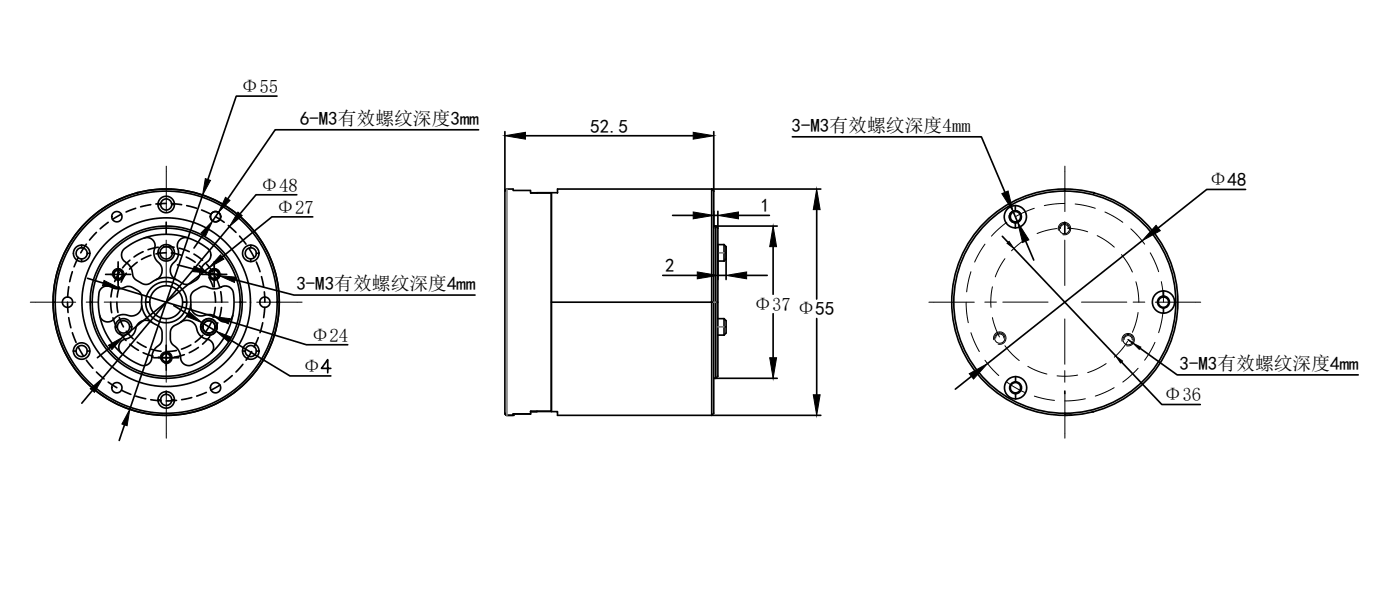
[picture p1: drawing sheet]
<svg xmlns="http://www.w3.org/2000/svg" width="210mm" height="92mm" viewBox="0 0 210 92" stroke-linecap="round" stroke-linejoin="round" font-family="sans-serif">
<defs><g id="words">
<g font-size="2.8">
<text x="36.2" y="14">Φ55</text>
<text x="45.1" y="18.8">6-M3有效螺纹深度3mm</text>
<text x="88.8" y="19.9">52.5</text>
<text x="119" y="19.8">3-M3有效螺纹深度4mm</text>
<text x="39.1" y="28.8">Φ48</text>
<text x="181.7" y="28">Φ48</text>
<text x="41.5" y="32.1">Φ27</text>
<text x="114.4" y="31.9">1</text>
<text x="100" y="40.9">2</text>
<text x="44.6" y="43.6">3-M3有效螺纹深度4mm</text>
<text x="113.3" y="46.7">Φ37</text>
<text x="119.8" y="47.4">Φ55</text>
<text x="46.7" y="51.3">Φ24</text>
<text x="45.5" y="56">Φ</text>
<text x="177.4" y="55.6">3-M3有效螺纹深度4mm</text>
<text x="175" y="60.3">Φ36</text>
</g>
</g></defs>
<!-- layer: 0 -->
<g fill="none" stroke="#000" stroke-width=".25">
<path d="M41.6 14.4h-6.1l-4.2 12.6M72 19.5h-30.6l-7.2 10.4M75.9 19.8v42.3l.2 .3h.1M107.3 19.8v8.9M11.8 38.7l-.7 1.4M12.3 37.2l.6 .3 .2 .6M12.3 36.8v.4l-.5 .2a.83 .83 0 0 0-.3 .9 .83 .83 0 0 0 .8 .6v.4M13 36.7l-.9 1.3M13.5 38.1h-.4l-.2 .6-.6 .2M14.5 34.9l-1 1.2M16.3 33.4l-1.2 1M18.3 32.2l-1.4 .8"/>
<path d="M18.6 37.5a10 10 0 0 1 12.9 .1 1.36 1.36 0 0 1-.7 2l-.3 .3a3.6 3.6 0 0 0-.6 1.7l-.3 .4-.9 .6a1.44 1.44 0 0 1-1.8-.4 4 4 0 0 0-4.6 .5h-.7l-1.1-.6a1.78 1.78 0 0 1-.7-1.6l-.1-.1a3.5 3.5 0 0 0-1.2-1.4 1.23 1.23 0 0 1 .1-1.5zM19.5 39.1l-1.1 1.1M20.4 31.3l-1.4 .6M20.6 29h.1h-.1M20.6 39.4l-1.1 1M21.5 37.8l-1.4 .8M21.7 35.8a1.24 1.24 0 0 1 1.6 1.1l-.2 1.3 .4 .9a1.64 1.64 0 0 1 .2 2.8l-.2 .1M22.7 30.8l-1.6 .3M22.7 38.4l-1.4 .6M23.8 30.7h.4M23.8 38v-.4l.3-.5 .4-.3h.5h.5l.4 .3 .2 .4 .1 .5M23.8 37.1l-1.5 .4"/>
<path d="M24.1 38h-.3l.2 .7 .4 .4 .5 .1h.5l.4-.3 .3-.4 .1-.5h-.3l-.1 .5-.5 .3-.4 .1-.5-.2a.93 .93 0 0 1 .2-1.5 .93 .93 0 0 1 1.3 .8M24.6 37.1h1.6M25 30.6l-1.6 .1M25 38l-1.6 .2M25 33.4v1.7M25.8 30.6l1.5 .2M25.8 38l1.5 .4M25.8 30.7h.4M26.7 39.8l2.4 .6M27 37.3l1.5 .5M28 38.6l1.3 .8M28.1 30.9l1.5 .4"/>
<path d="M28.3 35.8a1.29 1.29 0 0 0-1.4 .4 1.29 1.29 0 0 0-.1 1.5 2.25 2.25 0 0 1-1 2.1 1.54 1.54 0 0 0 .7 2.2M29.2 38.2l1.3 .9M30 39.9l1 1.1M30.3 31.6l1.4 .6M30.5 29.3l-11 32.2M30.6 35.2l-1.4 2.1M31 39.6l1 1.3M32.4 32.6l1.3 .8M32.8 31.9l-.8 1.3M34.3 33.9l1.2 1M34.5 34l-19 22.8M36 35.5l1 1.2"/>
<path d="M37.4 37.3l.8 1.4M37.7 37.2l.6 .3 .2 .6M37.7 36.8v.4l-.5 .2a.84 .84 0 0 0-.3 .9 .84 .84 0 0 0 .8 .6v.4M38.5 39.4l.6 1.4M38.9 38.1h-.4l-.2 .6-.6 .2M44.6 29.3h-6.1l-2.4 2.8M47 32.6h-6.1l-7.5 6M75.9 28.7l.2-.3h.1h.9v.2h2.7v.4h3.1v32.8h-3.1v.4h-2.7v.2h-.9M79 20.4h25.2M80.7 29h-.9M82.9 29v32.8h-3.1M83.8 29h-3.1"/>
<path d="M101.1 32.4h3.1M107.3 34h9.6M107.3 31.7v2.6M107.3 32.4h.6M107.3 28.7v16.7h-.3v17l.3-.3v-16.7M107.3 28.7l-.3-.3v17h-24.1M107.9 34.3l-.3-.3v22.8l.3-.3v-11.1M107.9 34.3v11.1h-.3M107.9 31.7v2.6M108.9 36.7l.3 .4M108.9 36.8v2.4h-1M108.9 36.8h-1v5.2"/>
<path d="M109.2 37.1v.9h-.3M109.2 38v.9l-.3 .3M109.2 37.1v4.9M111 32.4h4.7M116.2 37.1v7.1M119.1 20.6h28.5l3.5 8.3M122.8 31.5v13.4M123.4 28.4h-39.6v.6M150.7 35.5l.9 .9M152.3 31.7l.7 1.7M152.4 37.3l15.4 16.2M152.7 30.9v.8"/>
<path d="M152.7 30.9a1.67 1.67 0 0 0-1.7 1.7 1.67 1.67 0 0 0 1.7 1.6M152.7 30.9a1.67 1.67 0 0 1 1.6 1.7 1.67 1.67 0 0 1-1.6 1.6M152.7 31.7a.9 .9 0 0 1 .9 .9 .9 .9 0 0 1-.9 .9M152.7 31.7a.9 .9 0 0 0-.9 .9 .9 .9 0 0 0 .9 .9M152.7 33.5v.7M154.2 36.2l1.2 2.9M160.1 28.4v.3M160.1 28.4a17 17 0 0 1 17 17 17 17 0 0 1-17 17M160.1 28.4a17 17 0 0 0-17 17 17 17 0 0 0 17 17M160.1 28.7a16.7 16.7 0 0 1 16.7 16.7 16.7 16.7 0 0 1-16.7 16.7M160.1 28.7a16.7 16.7 0 0 0-16.7 16.7 16.7 16.7 0 0 0 16.7 16.7M160.1 33.4v1.7"/>
<path d="M164.4 29h.1M171.7 36.2l-23.2 18.4M187.3 28.5h-5.9l-7.3 5.8M8 45.4l.1-1.7 .2-1.6 .4-1.6 .6-1.6 .7-1.5 .9-1.4 .9-1.4 1.2-1.2 1.2-1.1 1.3-1 1.5-.9 1.5-.7 1.6-.6 1.6-.4 1.6-.2 1.7-.1 1.7 .1 1.6 .2 1.4 .4 1.8 .6 1.5 .7 1.4 .9 1.4 1 1.2 1.1 1.1 1.2 1 1.4 1.5 2.7 .6 1.6 .4 1.6 .3 1.6 .1 1.9M8.3 45.4h-.3l.1 2.3 .4 2 .6 1.8 .8 1.7 .8 1.5 1 1.3 1.1 1.3 1.2 1.1 1.4 1 1.4 .9 1.5 .7 1.6 .6 1.6 .4 1.6 .3 1.9 .1 1.9-.1 1.6-.3 1.8-.5 1.4-.5 1.5-.7 1.4-.9 1.3-1 1.3-1.1 1.2-1.4 1-1.4 .8-1.5 .7-1.5 .6-2 .3-1.8 .2-2.3h-.3M10.2 45.4v1.6M10.3 47.7l.4 1.5M10.3 43.1l-.1 1.5M10.9 40.8l-.4 1.5M10.9 50l.5 1.4M11 52.7h.4l.3 .6 .5 .3 .7-.3 .2-.6h.4M11.4 52.7l.3-.5 .6-.3 .6 .3 .2 .5"/>
<path d="M11.8 52.1l.7 1.4M13 54.1l1 1.2M13.2 41.8l2.3 .7M13.6 45.4a11.4 11.4 0 0 1 11.4-11.4 11.4 11.4 0 0 1 11.4 11.4M13.9 45.4h-.3a11.4 11.4 0 0 0 11.4 11.4 11.4 11.4 0 0 0 11.4-11.4h-.3M13.9 58.7l-1.6 1.9M14.5 55.9l1.2 1M15.2 43.4a1.44 1.44 0 0 1 1.9-.1l.4 .1a3.6 3.6 0 0 0 1.8-.4l.5 .1 .9 .5a1.44 1.44 0 0 1 .6 1.7 3.9 3.9 0 0 0 2.6 3.8l.4 .6 .1 1.2a1.79 1.79 0 0 1-1 1.4l-.2 .2a3.6 3.6 0 0 0-.5 1.7 1.24 1.24 0 0 1-1.6 .6 10 10 0 0 1-6.1-11.2zM16.3 57.4l1.3 .9M16.6 52.2l-2 1.5M16.6 45.4l.2 1.6M17 43.1l-.3 1.5"/>
<path d="M17 47.8l.6 1.4M17.3 49.1l.1 .4 .2 .4 .5 .4 .5 .1 .4-.1 .4-.3 .3-.4 .1-.5M17.6 45.4l.1 1.5M17.6 49.1l.3 .7 .7 .2 .6-.2 .3-.7M17.6 48.3l.7-.4 .7 .1 .6 .4 .2 .7h-.3l-.2-.6-.4-.2-.3-.1-.7 .3-.3 .6h-.3l.1-.4zM17.8 40.6v1.3M17.9 43.3l14.2 4.3M17.9 43.1l-.3 1.5M17.9 47.7l.7 1.4M18 40.9l-.8 1.4M18 49.9l.9 1.3M18.3 58.6l1.4 .7"/>
<path d="M19 41l-.8 1.4M19 49.8l1 1.1M19.5 51.7l1.3 .9M20.4 59.5l1.5 .4M20.6 51.4l1.4 .8M21.3 45.9a1.65 1.65 0 0 1-2.5 1.4h-.6l-.7 .3a1.62 1.62 0 0 1-1.6 .7l-.6-.3-.3-.6M21.5 53l1.5 .5M21.9 45.4h.6a2.47 2.47 0 0 0 2.5 2.5 2.47 2.47 0 0 0 2.5-2.5h.6M22.5 45.4a2.47 2.47 0 0 1 2.5-2.5 2.47 2.47 0 0 1 2.5 2.5M22.7 52.5l1.5 .3M22.8 48.4a1.61 1.61 0 0 0-2.5 1.4l-.4 .6-.5 .4a1.61 1.61 0 0 0-1.5 1v.7l.4 .6M23.8 53.7h1.6"/>
<path d="M25 58.8v.3M26.1 45.9l2.1 1.3M26.5 52.7l-1.5 .1M27.2 48.4a1.61 1.61 0 0 1 2.5 1.4l.4 .7 .8 .4a1.26 1.26 0 0 1 1.1 .8 1.26 1.26 0 0 1-.2 1.3M27.7 53.3l-1.5 .4M28.7 45.8a1.61 1.61 0 0 0 2.4 1.5h.7l.7 .3a1.61 1.61 0 0 0 1.6 .7l.6-.3 .3-.6M28.7 51.8l-1.4 .7M28.8 59.7l-1.5 .4M29 43.9l1.1-.7a1.78 1.78 0 0 1 1.7 .2h.2a3.5 3.5 0 0 0 1.8-.4 1.24 1.24 0 0 1 1.3 1 10 10 0 0 1-6.7 10.9 1.36 1.36 0 0 1-1.3-1.6l-.1-.4a3.6 3.6 0 0 0-1.2-1.3l-.2-.5v-1.1a1.23 1.23 0 0 1 .8-1.2 3.7 3.7 0 0 0 2.3-3.4v-.9zM29.8 52.2l-1.3 .8M30.2 49.1l.1-.5 .2-.3 .4-.3 .5-.1 .4 .1 .4 .2 .4 .4v.5M30.4 48.5l2.1 1.3"/>
<path d="M30.5 49.1l.3 .7 .6 .2 .7-.2 .2-.7h.3v.5l-.3 .4-.4 .3-.5 .1-.5-.1-.4-.3-.2-.4-.1-.5h.3l.3-.6 .6-.3 .7 .3 .2 .6M30.5 50.4l-1.1 1M31 59l-1.4 .5M31.4 41.7l.6 1.4M31.5 41l1.5 .4M31.5 40.2l-13 10.4M31.5 50.6l-1 1.1M31.8 48.4l-.8 1.4M32.2 43.9l.2 1.5M32.4 46.2l-.4 1.5M32.4 41.6l.6 1.5M32.7 48.5l-.7 1.4"/>
<path d="M32.8 41.2h-1.2M33.1 57.8l-1.4 .8M33.2 43.8l.1 1.6M33.3 46.2l-.3 1.6M34.5 48.3l11.6 3.5h6.2M34.6 51l9 5.5h6.1M34.9 56.4l-1.2 1M35.3 42l8.9 2.3h27.2M36.5 52.7h.4l.2 .6 .6 .3 .6-.3 .2-.6h.4M36.5 54.7l-1 1.2M36.9 52.7l.2-.5 .6-.3 .6 .3 .2 .5M37.8 52.8l-.8 1.3"/>
<path d="M38.8 50.7l-.6 1.4M39.3 41.6l.3 1.5M39.5 48.5l-.4 1.5M39.7 43.9l.1 1.5M39.8 46.2l-.2 1.5M49.7 55.4h-1.4l1-1.4v2M99.6 41.4h5.2M107.3 56.8h9.6M107.9 50.4h1M107.9 47.9h1M107.9 41.4h1.3M108.9 47.9l.3 .3v.9h-.3"/>
<path d="M108.9 47.9v2.5M109.2 49.1v.9l-.3 .4M112.3 41.4h3.1M116.2 47.1v6.6M122.8 47.9v11.4M146.1 56.6l-2.5 1.9M152.7 56.6v.8M152.7 56.6a1.67 1.67 0 0 1 1.7 1.7 1.67 1.67 0 0 1-1.7 1.6M152.7 56.6a1.67 1.67 0 0 0-1.7 1.7 1.67 1.67 0 0 0 1.7 1.6M152.7 57.4a.9 .9 0 0 0-.9 .9 .9 .9 0 0 0 .9 .9M152.7 57.4a.9 .9 0 0 1 .9 .9 .9 .9 0 0 1-.9 .9M152.7 59.2v.7"/>
<path d="M160.1 58.8v.3M168.6 54.4l6.1 6.4h5.8M169.6 51l.8 .6M171.4 52.3l5.6 4h27.2M174.9 43.7v.8M174.9 43.7a1.67 1.67 0 0 0-1.6 1.7 1.67 1.67 0 0 0 1.6 1.7M174.9 43.7a1.67 1.67 0 0 1 1.7 1.7 1.67 1.67 0 0 1-1.7 1.7M174.9 44.5a.9 .9 0 0 1 .9 .9 .9 .9 0 0 1-.9 .9M174.9 44.5a.9 .9 0 0 0-.9 .9 .9 .9 0 0 0 .9 .9M174.9 46.3v.8M18.7 63.8l-.8 2.4M22.7 60.1l1.5 .1"/>
<path d="M23.8 60.1h.4l.2 .6 .5 .2 .7-.2 .2-.6h.4M24.2 60.1l.2-.6 .6-.2 .6 .2 .2 .6M26.5 60.2h-1.5M76.2 62.4h.9M77.1 62.4h.1M79.8 62.2h-2.7M79.8 61.8h.9M82.9 61.8h.9v.6h39.6M160.1 62.1v.3M161.1 62.4h-1M164.4 61.8h.1M164.4 61.8l-.2 .1"/>
<circle cx="12.3" cy="38.1" r="1.24"/>
<circle cx="17.6" cy="32.6" r=".77"/>
<circle cx="25" cy="30.7" r=".84"/>
<circle cx="25" cy="30.7" r="1.24"/>
<circle cx="32.4" cy="32.6" r=".77"/>
<circle cx="37.7" cy="38.1" r="1.24"/>
<circle cx="152.7" cy="32.6" r=".9"/>
<circle cx="152.7" cy="32.6" r=".77"/>
<circle cx="10.2" cy="45.4" r=".77"/>
<circle cx="12.3" cy="52.7" r="1.24"/>
<circle cx="17.6" cy="58.3" r=".77"/>
<circle cx="17.8" cy="41.2" r=".62"/>
<circle cx="17.8" cy="41.2" r=".77"/>
<circle cx="25" cy="45.4" r="17"/>
<circle cx="25" cy="45.4" r="12.7"/>
<circle cx="25" cy="45.4" r="16.7"/>
<circle cx="25" cy="53.7" r=".62"/>
<circle cx="25" cy="53.8" r=".77"/>
<circle cx="25" cy="45.4" r="3.1"/>
<circle cx="25" cy="45.4" r="11.1"/>
<circle cx="31.4" cy="49.1" r="1.24"/>
<circle cx="31.4" cy="49.1" r=".93"/>
<circle cx="32.2" cy="41.2" r=".77"/>
<circle cx="32.2" cy="41.2" r=".62"/>
<circle cx="32.4" cy="58.3" r=".77"/>
<circle cx="37.7" cy="52.7" r="1.24"/>
<circle cx="39.8" cy="45.4" r=".77"/>
<circle cx="152.7" cy="58.3" r=".77"/>
<circle cx="174.9" cy="45.4" r=".77"/>
<circle cx="25" cy="60.1" r="1.24"/>
</g>
<path d="M76.2 28.4v34M107.9 38h1M107.3 45.4h.3M107.9 49.1h1" fill="none" stroke="#808080" stroke-width=".25"/>
<g fill="#000" stroke="#000" stroke-width=".15">
<path d="M75.9 20.4l3.1-.5v1zM104.2 19.9l3.1 .5-3.1 .5zM32 33.2l-1.1 2.3-.7-.5zM30.9 26.8l.7 .3-1.1 2.2zM33.1 38.3l.6 .6-2.2 1.3zM33.9 29.6l.7 .5-1.8 1.8zM35.8 31.9l.6 .5-1.9 1.6zM104.2 31.8l3.1 .6-3.1 .5zM107.9 32.4l3.1-.6v1.1zM116.2 34l.6 3.1h-1.1zM122.8 28.4l.5 3.1h-1zM150.6 29.1l1-.4 .7 3z"/>
<path d="M151.4 36.6l.3-.3 .7 1zM153 33.4l1.7 2.6-1 .4zM173.8 33.9l.7 .8-2.8 1.5zM13.6 58.4l1.9-1.6-1.3 2.1zM15.6 42.1l2.3 1.2-2.5-.4zM16.3 51.9l2.2-1.3-1.7 1.9zM28.5 46.8l1.9 1.7-2.4-1zM29.2 40l2.3 1-2.5-.2zM32.1 47.6l2.5 .3-.3 .8zM32.5 49.8l2.3 .9-.4 .7zM33 41.4l2.5 .2-.3 .8zM104.8 40.9l3.1 .5-3.1 .5z"/>
<path d="M109.2 41.4l3.1-.5v1zM115.7 53.7h1.1l-.6 3.1zM122.3 59.3h1l-.5 3.1zM145.7 56.1l2.8-1.5-2.1 2.4zM167.8 53.5l1 .7-.3 .3zM170.4 51.6l1.1 .6-.2 .3zM19.5 61.5l-.4 2.5-.8-.3z"/>
</g>
<g fill="none" stroke="#000" stroke-width=".15">
<path d="M25 36.1v6.8M25 25v6.8M148.1 36.7l-.8 1.2-.8 1.5M151.1 38.9l-.9 1.4-.6 1.3M151.4 33.4l-1.1 .9-1.2 1.2M154.5 35.8l-1.3 .9-1.1 1M155.5 31.3l-1.5 .6-1.3 .7M158.9 34.3l-1.6 .3-1.4 .5M159.1 34.6a.94 .94 0 0 1 .9-1.2 .94 .94 0 0 1 1 1 .94 .94 0 0 1-1.2 .9M159.4 34.4a.62 .62 0 0 1 .6-.7 .62 .62 0 0 1 .7 .7M160.1 30.6h-1.5l-1.6 .3M160.1 36.1v6.8"/>
<path d="M160.1 25v6.8M160.5 34.3l1.5 .1 1.5 .4M161.6 30.7l1.7 .2 1.4 .4M165 35.4l1.3 .8 1.2 .9M166.1 31.9l1.3 .6 1.4 .9M168.6 38.3l1 1.2 .7 1.4M170 34.4l1.1 1.1 1 1.2M172.9 38l.8 1.5 .5 1.3M4.6 45.4h6.8M13 45.4h1.7M15.7 45.4h6.8M16.9 41.5a.91 .91 0 0 1 .8-1.2 .91 .91 0 0 1 1 1 .91 .91 0 0 1-1.2 .8"/>
<path d="M24.1 54a.91 .91 0 0 1 .8-1.2 .91 .91 0 0 1 1 1 .91 .91 0 0 1-1.1 .8M25 47.9v6.8M25 55.7v1.7M25 59v6.8M27.5 45.4h6.8M31.3 41.5a.91 .91 0 0 1 .8-1.2 .91 .91 0 0 1 1 1 .91 .91 0 0 1-1.1 .8M35.3 45.4h1.7M38.6 45.4h6.8M139.7 45.4h6.8M145.3 45.4l.1 1.7 .2 1.4M146 40.8l-.4 1.6-.3 1.5M146 50l.5 1.4 .7 1.4"/>
<path d="M148.1 45.4h1.7M148.1 54.1l1 1.2 1.1 1.1M149.2 43.1l-.2 1.4v1.7M149.2 47.7l.4 1.4 .7 1.5M149.4 51a.94 .94 0 0 1 .8-1.1 .94 .94 0 0 1 1.1 1 .94 .94 0 0 1-1.2 .8M149.7 50.8a.62 .62 0 0 1 .6-.6 .62 .62 0 0 1 .6 .6M150.8 45.4h6.8M151.1 51.9l1 1.2 1.1 1.1M151.4 57.4l1.4 .9 1.3 .7M154.5 55l1.4 .7 1.5 .5M155.5 59.5l1.4 .4 1.6 .3M160.1 47.9v6.8"/>
<path d="M160.1 55.7v1.7M160.1 59v6.8M162 56.4l-1.5 .1h-1.6M162.6 45.4h6.8M163.2 59.9l-1.6 .3h-1.5M166.3 54.6l-1.2 .8-1.6 .6M167.5 58.3l-1.3 .6-1.5 .6M168.7 51.3a.94 .94 0 0 1 .8-1.2 .94 .94 0 0 1 1.1 1 .94 .94 0 0 1-1.2 .8M169 51a.62 .62 0 0 1 .6-.6 .62 .62 0 0 1 .6 .6M169.5 51.3l-.8 1.2-1.2 1.2M170.4 45.4h1.7M170.8 42.3l.3 1.6 .1 1.5"/>
<path d="M171.1 47l-.3 1.6-.5 1.3M171.1 55.3l-.9 1-1.4 1.1M173.7 51.4l-.8 1.5-.8 1.2M173.7 45.4h6.8M174.6 42.3l.2 1.4 .1 1.7M174.9 47l-.3 1.4-.4 1.6"/>
<circle cx="160" cy="34.4" r=".77"/>
<circle cx="150.3" cy="50.8" r=".77"/>
<circle cx="169.6" cy="51" r=".77"/>
</g>
<!-- layer: 10 -->
<path d="M17.8 39.3v1.9h-1.9M32.2 39.3v1.9h-1.9M19.6 41.2h-1.8v1.9M25 51.9v1.8h-1.9M26.9 53.7h-1.9v1.9M34.1 41.2h-1.9v1.9" fill="none" stroke="#000" stroke-width=".25"/>
<use href="#words"/>
</svg>
